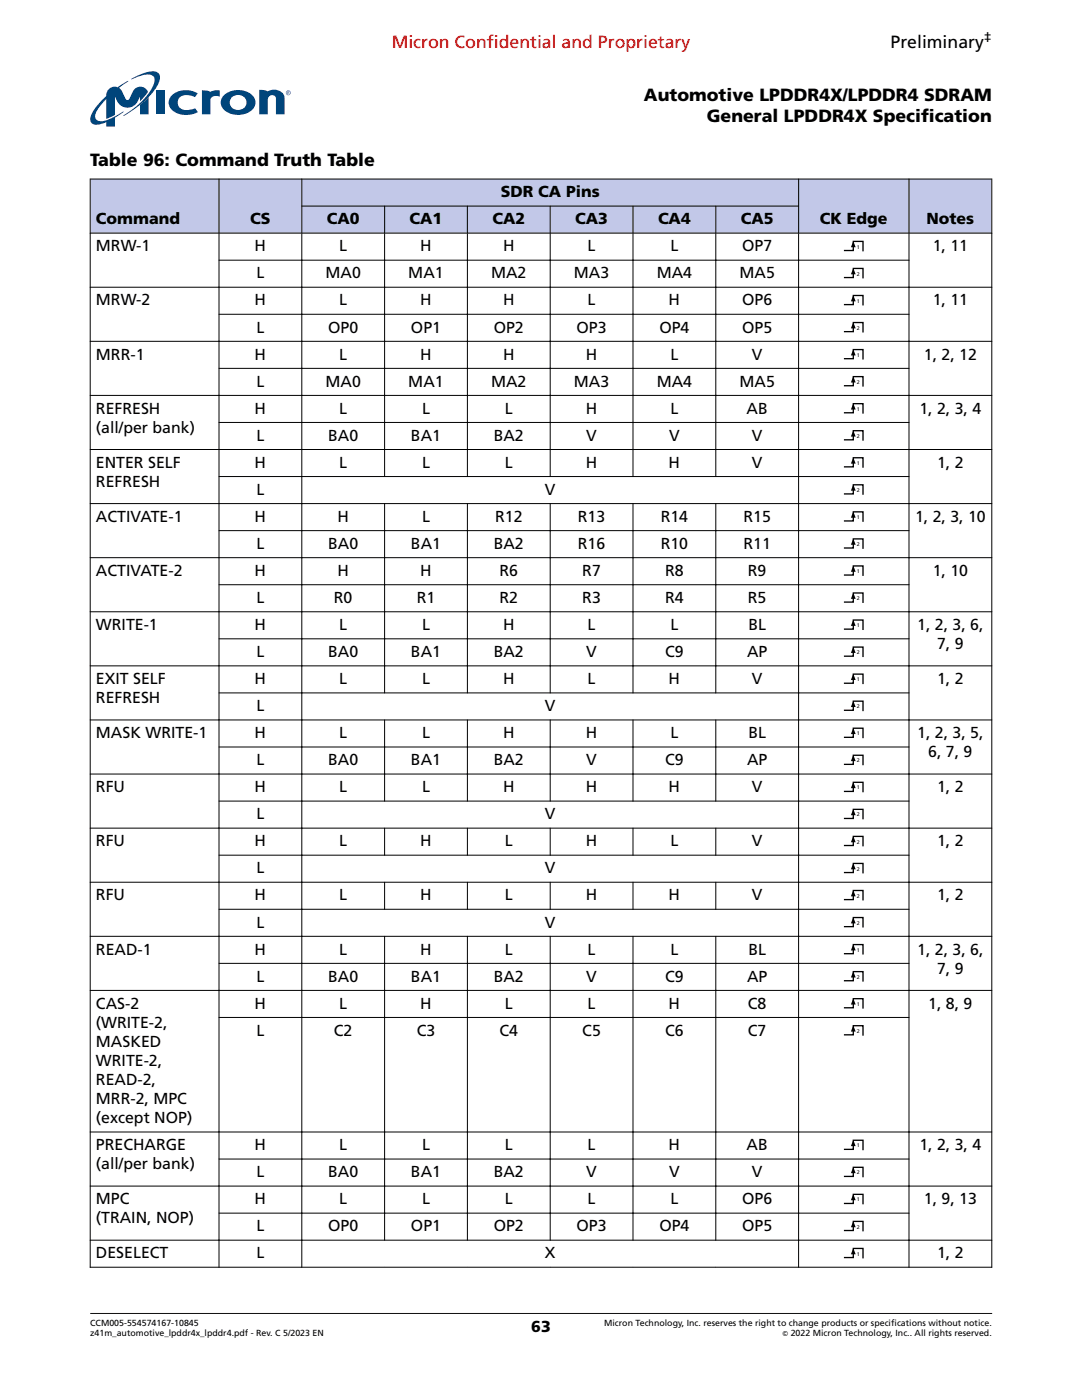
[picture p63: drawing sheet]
<svg xmlns="http://www.w3.org/2000/svg" width="216mm" height="279mm" viewBox="0 0 216 279" stroke-linecap="round" stroke-linejoin="round" font-family="sans-serif">
<defs><g id="words">
<text font-size="3.5" fill="#f00" x="78.2" y="9.5">Micron Confidential and Proprietary</text>
<g font-size="3.5">
<text x="177.7" y="9.5">Preliminary</text>
<text x="128.5" y="20.1">Automotive LPDDR4X/LPDDR4 SDRAM</text>
<text x="141" y="24.3">General LPDDR4X Specification</text>
<text x="18" y="33.2">Table 96: Command Truth Table</text>
</g>
<g font-size="3.2">
<text x="99.9" y="39.4">SDR CA Pins</text>
<text x="19.1" y="44.8">Command</text>
<text x="49.9" y="44.8">CS</text>
<text x="65.2" y="44.8">CA0</text>
<text x="81.7" y="44.8">CA1</text>
<text x="98.3" y="44.8">CA2</text>
<text x="114.8" y="44.8">CA3</text>
<text x="131.3" y="44.8">CA4</text>
<text x="147.8" y="44.8">CA5</text>
<text x="163.6" y="44.8">CK Edge</text>
<text x="184.9" y="44.8">Notes</text>
<text x="19.1" y="50.2">MRW-1</text>
<text x="50.8" y="50.2">H</text>
<text x="67.7" y="50.2">L</text>
<text x="83.9" y="50.2">H</text>
<text x="100.4" y="50.2">H</text>
<text x="117.3" y="50.2">L</text>
<text x="133.8" y="50.2">L</text>
<text x="148.1" y="50.2">OP7</text>
<text x="186.1" y="50.2">1, 11</text>
<text x="51.2" y="55.6">L</text>
<text x="65" y="55.6">MA0</text>
<text x="81.5" y="55.6">MA1</text>
<text x="98" y="55.6">MA2</text>
<text x="114.5" y="55.6">MA3</text>
<text x="131" y="55.6">MA4</text>
<text x="147.6" y="55.6">MA5</text>
<text x="19.1" y="61">MRW-2</text>
<text x="50.8" y="61">H</text>
<text x="67.7" y="61">L</text>
<text x="83.9" y="61">H</text>
<text x="100.4" y="61">H</text>
<text x="117.3" y="61">L</text>
<text x="133.4" y="61">H</text>
<text x="148.1" y="61">OP6</text>
<text x="186.1" y="61">1, 11</text>
<text x="19.1" y="71.8">MRR-1</text>
<text x="50.8" y="71.8">H</text>
<text x="51.2" y="66.4">L</text>
<text x="65.5" y="66.4">OP0</text>
<text x="67.7" y="71.8">L</text>
<text x="82" y="66.4">OP1</text>
<text x="83.9" y="71.8">H</text>
<text x="98.5" y="66.4">OP2</text>
<text x="100.4" y="71.8">H</text>
<text x="115" y="66.4">OP3</text>
<text x="116.9" y="71.8">H</text>
<text x="131.6" y="66.4">OP4</text>
<text x="133.8" y="71.8">L</text>
<text x="148.1" y="66.4">OP5</text>
<text x="150" y="71.8">V</text>
<text x="184.3" y="71.8">1, 2, 12</text>
<text x="51.2" y="77.2">L</text>
<text x="65" y="77.2">MA0</text>
<text x="81.5" y="77.2">MA1</text>
<text x="98" y="77.2">MA2</text>
<text x="114.5" y="77.2">MA3</text>
<text x="131" y="77.2">MA4</text>
<text x="147.6" y="77.2">MA5</text>
<text x="19.1" y="82.6">REFRESH</text>
<text x="50.8" y="82.6">H</text>
<text x="67.7" y="82.6">L</text>
<text x="84.2" y="82.6">L</text>
<text x="100.7" y="82.6">L</text>
<text x="116.9" y="82.6">H</text>
<text x="133.8" y="82.6">L</text>
<text x="149" y="82.6">AB</text>
<text x="183.5" y="82.6">1, 2, 3, 4</text>
<text x="19.1" y="86.4">(all/per bank)</text>
<text x="51.2" y="87.9">L</text>
<text x="65.5" y="87.9">BA0</text>
<text x="82" y="87.9">BA1</text>
<text x="98.5" y="87.9">BA2</text>
<text x="117" y="87.9">V</text>
<text x="133.5" y="87.9">V</text>
<text x="150" y="87.9">V</text>
<text x="19.1" y="93.3">ENTER SELF</text>
<text x="50.8" y="93.3">H</text>
<text x="67.7" y="93.3">L</text>
<text x="84.2" y="93.3">L</text>
<text x="100.7" y="93.3">L</text>
<text x="116.9" y="93.3">H</text>
<text x="133.4" y="93.3">H</text>
<text x="150" y="93.3">V</text>
<text x="187" y="93.3">1, 2</text>
<text x="19.1" y="97.2">REFRESH</text>
<text x="51.2" y="98.7">L</text>
<text x="108.7" y="98.7">V</text>
<text x="19.1" y="104.1">ACTIVATE-1</text>
<text x="50.8" y="104.1">H</text>
<text x="67.3" y="104.1">H</text>
<text x="84.2" y="104.1">L</text>
<text x="98.8" y="104.1">R12</text>
<text x="115.3" y="104.1">R13</text>
<text x="131.8" y="104.1">R14</text>
<text x="148.4" y="104.1">R15</text>
<text x="182.6" y="104.1">1, 2, 3, 10</text>
<text x="51.2" y="109.5">L</text>
<text x="65.5" y="109.5">BA0</text>
<text x="82" y="109.5">BA1</text>
<text x="98.5" y="109.5">BA2</text>
<text x="115.3" y="109.5">R16</text>
<text x="131.8" y="109.5">R10</text>
<text x="148.4" y="109.5">R11</text>
<text x="19.1" y="114.9">ACTIVATE-2</text>
<text x="50.8" y="114.9">H</text>
<text x="67.3" y="114.9">H</text>
<text x="83.9" y="114.9">H</text>
<text x="99.7" y="114.9">R6</text>
<text x="116.2" y="114.9">R7</text>
<text x="132.7" y="114.9">R8</text>
<text x="149.2" y="114.9">R9</text>
<text x="186.1" y="114.9">1, 10</text>
<text x="19.1" y="125.7">WRITE-1</text>
<text x="50.8" y="125.7">H</text>
<text x="51.2" y="120.3">L</text>
<text x="66.6" y="120.3">R0</text>
<text x="67.7" y="125.7">L</text>
<text x="83.2" y="120.3">R1</text>
<text x="84.2" y="125.7">L</text>
<text x="99.7" y="120.3">R2</text>
<text x="100.4" y="125.7">H</text>
<text x="116.2" y="120.3">R3</text>
<text x="117.3" y="125.7">L</text>
<text x="132.7" y="120.3">R4</text>
<text x="133.8" y="125.7">L</text>
<text x="149.2" y="120.3">R5</text>
<text x="149.3" y="125.7">BL</text>
<text x="183" y="125.7">1, 2, 3, 6,</text>
<text x="51.2" y="131.1">L</text>
<text x="65.5" y="131.1">BA0</text>
<text x="82" y="131.1">BA1</text>
<text x="98.5" y="131.1">BA2</text>
<text x="117" y="131.1">V</text>
<text x="132.7" y="131.1">C9</text>
<text x="149.1" y="131.1">AP</text>
<text x="187" y="129.5">7, 9</text>
<text x="19.1" y="136.5">EXIT SELF</text>
<text x="50.8" y="136.5">H</text>
<text x="67.7" y="136.5">L</text>
<text x="84.2" y="136.5">L</text>
<text x="100.4" y="136.5">H</text>
<text x="117.3" y="136.5">L</text>
<text x="133.4" y="136.5">H</text>
<text x="150" y="136.5">V</text>
<text x="187" y="136.5">1, 2</text>
<text x="19.1" y="140.3">REFRESH</text>
<text x="51.2" y="141.9">L</text>
<text x="108.7" y="141.9">V</text>
<text x="19.1" y="147.3">MASK WRITE-1</text>
<text x="50.8" y="147.3">H</text>
<text x="67.7" y="147.3">L</text>
<text x="84.2" y="147.3">L</text>
<text x="100.4" y="147.3">H</text>
<text x="116.9" y="147.3">H</text>
<text x="133.8" y="147.3">L</text>
<text x="149.3" y="147.3">BL</text>
<text x="183" y="147.3">1, 2, 3, 5,</text>
<text x="51.2" y="152.7">L</text>
<text x="65.5" y="152.7">BA0</text>
<text x="82" y="152.7">BA1</text>
<text x="98.5" y="152.7">BA2</text>
<text x="117" y="152.7">V</text>
<text x="132.7" y="152.7">C9</text>
<text x="149.1" y="152.7">AP</text>
<text x="185.2" y="151.1">6, 7, 9</text>
<text x="19.1" y="158.1">RFU</text>
<text x="50.8" y="158.1">H</text>
<text x="67.7" y="158.1">L</text>
<text x="84.2" y="158.1">L</text>
<text x="100.4" y="158.1">H</text>
<text x="116.9" y="158.1">H</text>
<text x="133.4" y="158.1">H</text>
<text x="150" y="158.1">V</text>
<text x="187" y="158.1">1, 2</text>
<text x="51.2" y="163.5">L</text>
<text x="108.7" y="163.5">V</text>
<text x="19.1" y="168.9">RFU</text>
<text x="50.8" y="168.9">H</text>
<text x="67.7" y="168.9">L</text>
<text x="83.9" y="168.9">H</text>
<text x="100.7" y="168.9">L</text>
<text x="116.9" y="168.9">H</text>
<text x="133.8" y="168.9">L</text>
<text x="150" y="168.9">V</text>
<text x="187" y="168.9">1, 2</text>
<text x="19.1" y="179.7">RFU</text>
<text x="50.8" y="179.7">H</text>
<text x="51.2" y="174.3">L</text>
<text x="67.7" y="179.7">L</text>
<text x="83.9" y="179.7">H</text>
<text x="100.7" y="179.7">L</text>
<text x="108.7" y="174.3">V</text>
<text x="116.9" y="179.7">H</text>
<text x="133.4" y="179.7">H</text>
<text x="150" y="179.7">V</text>
<text x="187" y="179.7">1, 2</text>
<text x="51.2" y="185.1">L</text>
<text x="108.7" y="185.1">V</text>
<text x="19.1" y="190.5">READ-1</text>
<text x="50.8" y="190.5">H</text>
<text x="67.7" y="190.5">L</text>
<text x="83.9" y="190.5">H</text>
<text x="100.7" y="190.5">L</text>
<text x="117.3" y="190.5">L</text>
<text x="133.8" y="190.5">L</text>
<text x="149.3" y="190.5">BL</text>
<text x="183" y="190.5">1, 2, 3, 6,</text>
<text x="51.2" y="195.9">L</text>
<text x="65.5" y="195.9">BA0</text>
<text x="82" y="195.9">BA1</text>
<text x="98.5" y="195.9">BA2</text>
<text x="117" y="195.9">V</text>
<text x="132.7" y="195.9">C9</text>
<text x="149.1" y="195.9">AP</text>
<text x="187" y="194.3">7, 9</text>
<text x="19.1" y="201.3">CAS-2</text>
<text x="50.8" y="201.3">H</text>
<text x="67.7" y="201.3">L</text>
<text x="83.9" y="201.3">H</text>
<text x="100.7" y="201.3">L</text>
<text x="117.3" y="201.3">L</text>
<text x="133.4" y="201.3">H</text>
<text x="149.2" y="201.3">C8</text>
<text x="185.2" y="201.3">1, 8, 9</text>
<text x="19.1" y="205.1">(WRITE-2,</text>
<text x="19.1" y="208.9">MASKED</text>
<text x="51.2" y="206.7">L</text>
<text x="66.6" y="206.7">C2</text>
<text x="83.2" y="206.7">C3</text>
<text x="99.7" y="206.7">C4</text>
<text x="116.2" y="206.7">C5</text>
<text x="132.7" y="206.7">C6</text>
<text x="149.2" y="206.7">C7</text>
<text x="19.1" y="212.7">WRITE-2,</text>
<text x="19.1" y="216.5">READ-2,</text>
<text x="19.1" y="220.3">MRR-2, MPC</text>
<text x="19.1" y="224.2">(except NOP)</text>
<text x="19.1" y="229.6">PRECHARGE</text>
<text x="19.1" y="233.4">(all/per bank)</text>
<text x="50.8" y="229.6">H</text>
<text x="67.7" y="229.6">L</text>
<text x="84.2" y="229.6">L</text>
<text x="100.7" y="229.6">L</text>
<text x="117.3" y="229.6">L</text>
<text x="133.4" y="229.6">H</text>
<text x="149" y="229.6">AB</text>
<text x="183.5" y="229.6">1, 2, 3, 4</text>
<text x="51.2" y="235">L</text>
<text x="65.5" y="235">BA0</text>
<text x="82" y="235">BA1</text>
<text x="98.5" y="235">BA2</text>
<text x="117" y="235">V</text>
<text x="133.5" y="235">V</text>
<text x="150" y="235">V</text>
<text x="19.1" y="240.3">MPC</text>
<text x="19.1" y="244.2">(TRAIN, NOP)</text>
<text x="50.8" y="240.3">H</text>
<text x="51.2" y="245.7">L</text>
<text x="65.5" y="245.7">OP0</text>
<text x="67.7" y="240.3">L</text>
<text x="82" y="245.7">OP1</text>
<text x="84.2" y="240.3">L</text>
<text x="98.5" y="245.7">OP2</text>
<text x="100.7" y="240.3">L</text>
<text x="115" y="245.7">OP3</text>
<text x="117.3" y="240.3">L</text>
<text x="131.6" y="245.7">OP4</text>
<text x="133.8" y="240.3">L</text>
<text x="148.1" y="240.3">OP6</text>
<text x="148.1" y="245.7">OP5</text>
<text x="184.3" y="240.3">1, 9, 13</text>
<text x="19.1" y="251.1">DESELECT</text>
<text x="51.2" y="251.1">L</text>
<text x="108.7" y="251.1">X</text>
<text x="187" y="251.1">1, 2</text>
<text x="106" y="265.9">63</text>
</g>
<text font-size="2.8" x="196.3" y="8.3">‡</text>
<g font-size="1.8">
<text x="18" y="264.6">CCM005-554574167-10845</text>
<text x="18" y="266.7">z41m_automotive_lpddr4x_lpddr4.pdf - Rev. C 5/2023 EN</text>
<text x="120.5" y="264.6">Micron Technology, Inc. reserves the right to change products or specifications without notice.</text>
<text x="157.8" y="266.7">2022 Micron Technology, Inc.. All rights reserved.</text>
</g>
<text font-size="1.5" x="156.1" y="266.6">©</text>
<g font-size="1.1">
<text x="171" y="49.6">1</text>
<text x="171" y="55">2</text>
<text x="171" y="60.4">1</text>
<text x="171" y="65.8">2</text>
<text x="171" y="71.2">1</text>
<text x="171" y="76.6">2</text>
<text x="171" y="82">1</text>
<text x="171" y="87.4">2</text>
<text x="171" y="92.8">1</text>
<text x="171" y="98.2">2</text>
<text x="171" y="103.6">1</text>
<text x="171" y="109">2</text>
<text x="171" y="114.4">1</text>
<text x="171" y="119.8">2</text>
<text x="171" y="125.2">1</text>
<text x="171" y="130.6">2</text>
<text x="171" y="136">1</text>
<text x="171" y="141.4">2</text>
<text x="171" y="146.8">1</text>
<text x="171" y="152.1">2</text>
<text x="171" y="157.5">1</text>
<text x="171" y="162.9">2</text>
<text x="171" y="173.7">2</text>
<text x="171" y="168.3">2</text>
<text x="171" y="179.1">2</text>
<text x="171" y="184.5">2</text>
<text x="171" y="189.9">1</text>
<text x="171" y="195.3">2</text>
<text x="171" y="200.7">1</text>
<text x="171" y="206.1">2</text>
<text x="171" y="229">1</text>
<text x="171" y="234.4">2</text>
<text x="171" y="239.8">1</text>
<text x="171" y="245.2">2</text>
<text x="171" y="250.6">1</text>
</g>
</g></defs>
<g fill="#c2c8e8">
<path d="M18.1 35.8h25.5v10.6h-25.5z" fill-rule="evenodd"/>
<path d="M43.8 35.8h16.3v10.6h-16.3z" fill-rule="evenodd"/>
<path d="M60.3 35.8h99v5.2h-99z" fill-rule="evenodd"/>
<path d="M159.4 35.8h21.9v10.6h-21.9z" fill-rule="evenodd"/>
<path d="M181.5 35.8h16.3v10.6h-16.3z" fill-rule="evenodd"/>
<path d="M60.3 41.2h16.4v5.2h-16.4z" fill-rule="evenodd"/>
<path d="M76.8 41.2h16.4v5.2h-16.4z" fill-rule="evenodd"/>
<path d="M93.4 41.2h16.3v5.2h-16.3z" fill-rule="evenodd"/>
<path d="M109.9 41.2h16.3v5.2h-16.3z" fill-rule="evenodd"/>
<path d="M126.4 41.2h16.3v5.2h-16.3z" fill-rule="evenodd"/>
<path d="M142.9 41.2h16.4v5.2h-16.4z" fill-rule="evenodd"/>
</g>
<g fill="none" stroke="#000" stroke-width=".26">
<path d="M168.4 50h1.9v-1.8h1.9v2M168.4 55.4h1.9v-1.8h1.9v2M168.4 60.8h1.9v-1.8h1.9v2M168.4 66.2h1.9v-1.8h1.9v2M168.4 71.6h1.9v-1.8h1.9v2M168.4 77h1.9v-1.8h1.9v2M168.4 98.6h1.9v-1.8h1.9v1.9M168.4 82.4h1.9v-1.8h1.9v2M168.4 87.8h1.9v-1.8h1.9v1.9M168.4 93.2h1.9v-1.8h1.9v1.9M168.4 104h1.9v-1.8h1.9v1.9M168.4 109.4h1.9v-1.9h1.9v2"/>
<path d="M168.4 114.8h1.9v-1.9h1.9v2M168.4 120.2h1.9v-1.9h1.9v2M168.4 125.6h1.9v-1.9h1.9v2M168.4 131h1.9v-1.9h1.9v2M168.4 136.4h1.9v-1.9h1.9v2M168.4 141.8h1.9v-1.9h1.9v2M168.4 147.1h1.9v-1.8h1.9v2M168.4 152.5h1.9v-1.8h1.9v2M168.4 157.9h1.9v-1.8h1.9v2M168.4 163.3h1.9v-1.8h1.9v2M168.4 174.1h1.9v-1.8h1.9v2M168.4 168.7h1.9v-1.8h1.9v2"/>
<path d="M168.4 179.5h1.9v-1.8h1.9v2M168.4 184.9h1.9v-1.8h1.9v2M168.4 190.3h1.9v-1.8h1.9v2M168.4 195.7h1.9v-1.8h1.9v2M168.4 201.1h1.9v-1.8h1.9v2M168.4 206.5h1.9v-1.8h1.9v2M168.4 229.4h1.9v-1.8h1.9v2M168.4 234.8h1.9v-1.8h1.9v2M168.4 240.2h1.9v-1.8h1.9v1.9M168.4 245.6h1.9v-1.8h1.9v1.9M168.4 251h1.9v-1.8h1.9v1.9"/>
</g>
<g fill="#000">
<path d="M170.3 48.1l.4 1.2h-.9zM170.3 53.5l.4 1.2h-.9zM170.3 58.9l.4 1.2h-.9zM170.3 64.3l.4 1.2h-.9zM170.3 69.7l.4 1.2h-.9zM170.3 75.1l.4 1.2h-.9zM170.3 96.7l.4 1.2h-.9zM170.3 80.5l.4 1.2h-.9zM170.3 85.9l.4 1.2h-.9zM170.3 91.3l.4 1.2h-.9zM170.3 102.1l.4 1.2h-.9zM170.3 107.5l.4 1.2h-.9z"/>
<path d="M170.3 112.9l.4 1.2h-.9zM170.3 118.3l.4 1.2h-.9zM170.3 123.7l.4 1.2h-.9zM170.3 129.1l.4 1.2h-.9zM170.3 134.5l.4 1.2h-.9zM170.3 139.9l.4 1.2h-.9zM170.3 145.3l.4 1.2h-.9zM170.3 150.7l.4 1.2h-.9zM170.3 156.1l.4 1.2h-.9zM170.3 161.5l.4 1.2h-.9zM170.3 172.3l.4 1.2h-.9zM170.3 166.9l.4 1.2h-.9z"/>
<path d="M170.3 177.7l.4 1.2h-.9zM170.3 183.1l.4 1.2h-.9zM170.3 188.4l.4 1.3h-.9zM170.3 193.8l.4 1.3h-.9zM170.3 199.2l.4 1.3h-.9zM170.3 204.6l.4 1.3h-.9zM170.3 227.5l.4 1.2h-.9zM170.3 232.9l.4 1.2h-.9zM170.3 238.3l.4 1.2h-.9zM170.3 243.7l.4 1.2h-.9zM170.3 249.1l.4 1.2h-.9z"/>
</g>
<g fill="none" stroke="#000" stroke-width=".2">
<path d="M17.9 35.7h180.1M18 35.6v217.4M43.7 35.6v217.4M60.2 35.6v217.4M159.4 35.6v217.4M181.4 35.6v217.4M197.9 35.6v217.4M17.9 46.5h180.1M17.9 57.3h180.1M43.6 51.9h137.9M60.1 41.1h99.3M76.7 41v54.2"/>
<path d="M93.3 41v54.2M109.8 41v54.2M126.3 41v54.2M142.8 41v54.2M17.9 68.1h180.1M17.9 78.9h180.1M43.6 62.7h137.9M43.6 73.5h137.9M17.9 89.7h180.1M43.6 84.3h137.9M43.6 95.1h137.9M17.9 100.5h180.1"/>
<path d="M17.9 111.3h180.1M43.6 105.9h137.9M43.6 116.7h137.9M76.7 100.4v38M93.3 100.4v38M109.8 100.4v38M126.3 100.4v38M142.8 100.4v38M17.9 122.1h180.1M17.9 132.9h180.1M43.6 127.5h137.9M43.6 138.3h137.9"/>
<path d="M17.9 143.7h180.1M17.9 154.5h180.1M43.6 149.1h137.9M43.6 159.9h137.9M76.7 143.6v16.4M93.3 143.6v16.4M109.8 143.6v16.4M126.3 143.6v16.4M142.8 143.6v16.4M17.9 165.3h180.1M17.9 176.1h180.1M43.6 170.7h137.9"/>
<path d="M76.7 165.2v5.6M76.7 176v5.6M93.3 165.2v5.6M93.3 176v5.6M109.8 165.2v5.6M109.8 176v5.6M126.3 165.2v5.6M126.3 176v5.6M142.8 165.2v5.6M142.8 176v5.6M17.9 186.9h180.1M17.9 197.7h180.1"/>
<path d="M43.6 181.5h137.9M43.6 192.3h137.9M76.7 186.8v60.8M93.3 186.8v60.8M109.8 186.8v60.8M126.3 186.8v60.8M142.8 186.8v60.8M43.6 203.1h137.9M17.9 225.9h180.1M17.9 236.7h180.1M43.6 231.3h137.9M17.9 247.5h180.1"/>
<path d="M17.9 252.9h180.1M43.6 242.1h137.9"/>
</g>
<g fill="#00457c">
<path d="M34.4 18.9a4.5 4.5 0 0 1 5.1-.3l-.6 .8a2.82 2.82 0 0 0-3.2 .2 1.56 1.56 0 0 0 .1 1.8 1.56 1.56 0 0 0 1.7 .6l1.4-.4 .6 .8a4.6 4.6 0 0 1-5.5-.8 1.96 1.96 0 0 1 .4-2.7z"/>
<path d="M51.7 17.9l1.3 .1 .4 .3 .6-.3a2.36 2.36 0 0 1 2.7 1.1l.1 3.7h-1.7v-3.2a.83 .83 0 0 0-1-.6 .83 .83 0 0 0-.7 .9v2.9h-1.7z"/>
<path d="M31.1 18.1h1.7v4.7h-1.7z"/>
<path d="M40.3 18l1.2 .1 .5 .2 .9-.3h.9v1.3a1.34 1.34 0 0 0-1.8 .6v2.9h-1.7z"/>
<path d="M27.9 20.9l1.8-1.5v3.4h-1.8z"/>
<path d="M26.2 15.7a8.9 8.9 0 0 1 4.8-1.4 1.23 1.23 0 0 1 .8 1.8 13.6 13.6 0 0 1-4.7 5.5l-2.5 1.5 .4-.3a15.4 15.4 0 0 0 5.7-6 1.24 1.24 0 0 0 0-1.4 1.24 1.24 0 0 0-1.3-.5l-1.3 .2-1.8 .7z"/>
<path d="M21.7 17.8a2.13 2.13 0 0 1 1.8-.4l2.1-1.2-1.9 1.4 .6 .6 .9 1.7 .4 .1 .2-.3a3.2 3.2 0 0 1 1.5-2.2 1.51 1.51 0 0 1 2.2 .9l-1.6 1.8v-.9a2.73 2.73 0 0 1-2.5 2.2 2.29 2.29 0 0 1-2.1-1.4l-.4-.8v3.6l-1.7 .8v-3.9l-.7 .7a4.9 4.9 0 0 0-1.5 2.9 1.12 1.12 0 0 0 1.3 .8 17.5 17.5 0 0 0 4.4-1.9l-1.8 1.2v1.8h-1.7v-.9a3.6 3.6 0 0 1-2.7 .3 1.33 1.33 0 0 1-.3-1.8 10.9 10.9 0 0 1 3-3.7 1.73 1.73 0 0 1 .5-1.4z"/>
<path d="M46.4 19.3a1.64 1.64 0 0 1 2.1-.1 1.64 1.64 0 0 1 .4 2.1 1.65 1.65 0 0 1-2.2 .5 1.65 1.65 0 0 1-.6-2.2zM44.8 18.9a2.06 2.06 0 0 0 .6 3.5 4.3 4.3 0 0 0 5.2-.8 2.21 2.21 0 0 0-1.6-3.4 4.5 4.5 0 0 0-4.2 .7z"/>
<path d="M57 18.5a.5 .5 0 0 1 1 0 .5 .5 0 0 1-1 0zM57.1 18.5a.4 .4 0 0 0 .8 0 .4 .4 0 0 0-.8 0zM57.3 18.3h.4l-.1 .2 .1 .3-.2-.2-.2 .2zM57.4 18.3v.2h.2v-.2z"/>
</g>
<path d="M18 262.1h180" fill="none" stroke="#000" stroke-width=".2"/>
<use href="#words"/>
</svg>
